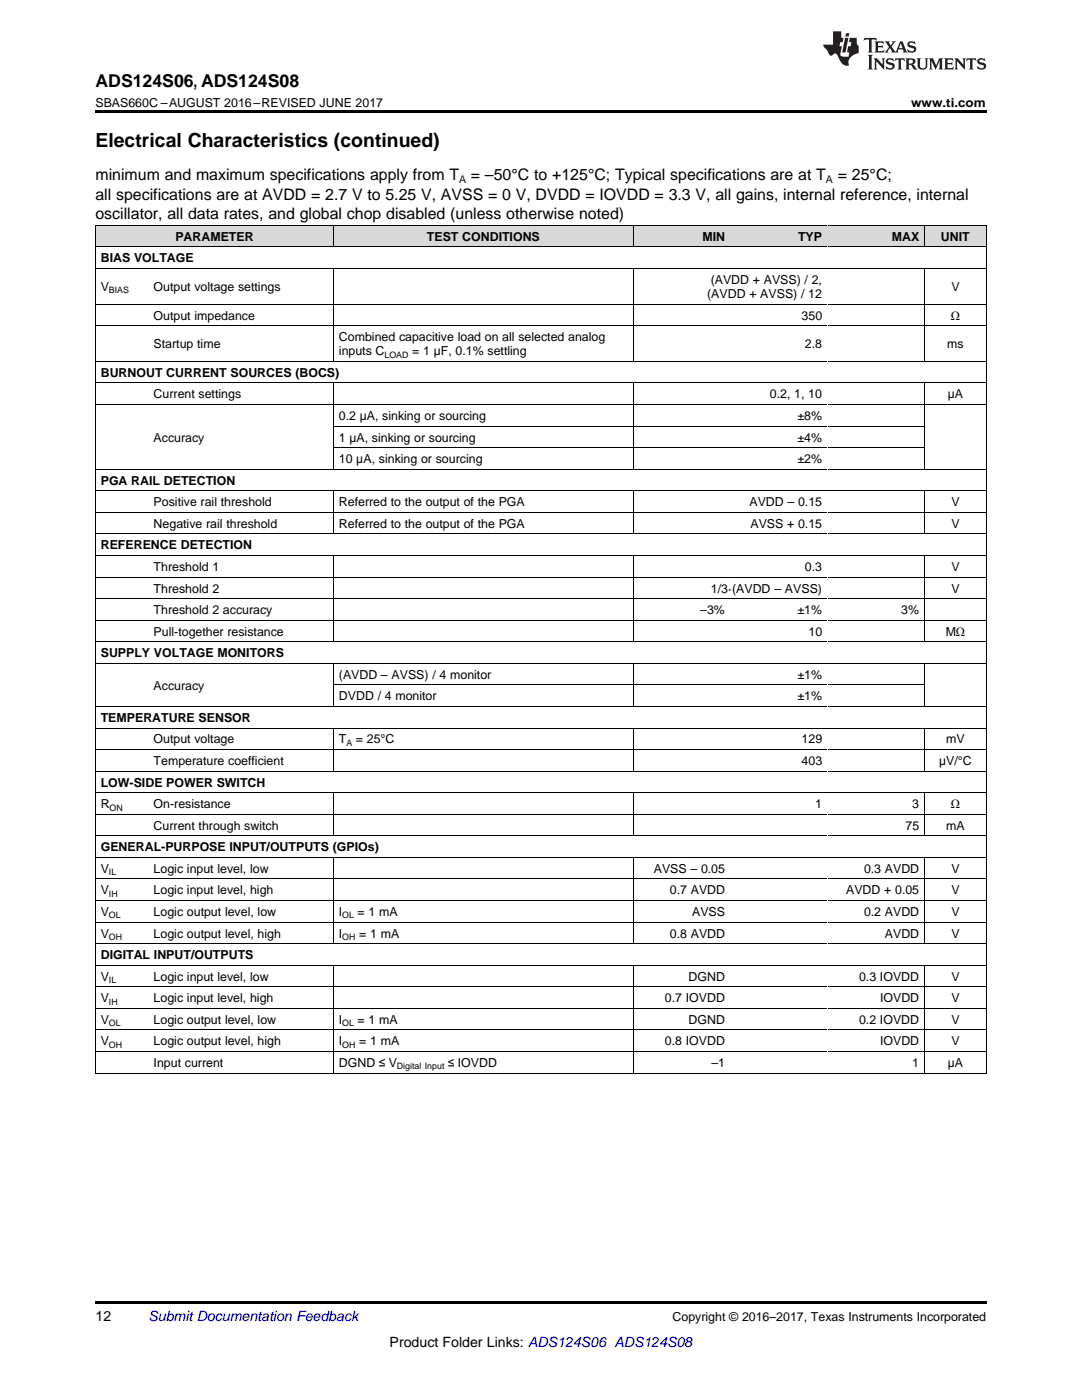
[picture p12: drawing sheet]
<svg xmlns="http://www.w3.org/2000/svg" width="216mm" height="279mm" viewBox="0 0 216 279" stroke-linecap="round" stroke-linejoin="round" font-family="sans-serif">
<defs><g id="words">
<text font-size="3.9" x="19" y="29.3">Electrical Characteristics (continued)</text>
<text font-size="3.5" x="19" y="17.3">ADS124S06, ADS124S08</text>
<g font-size="3.2">
<text x="19" y="36">minimum and maximum specifications apply from T</text>
<text x="94" y="36">= –50°C to +125°C; Typical specifications are at T</text>
<text x="167.2" y="36">= 25°C;</text>
<text x="19" y="39.9">all specifications are at AVDD = 2.7 V to 5.25 V, AVSS = 0 V, DVDD = IOVDD = 3.3 V, all gains, internal reference, internal</text>
<text x="19" y="43.7">oscillator, all data rates, and global chop disabled (unless otherwise noted)</text>
</g>
<g font-size="2.8">
<text x="19" y="263.6">12</text>
<text x="77.8" y="268.9">Product Folder Links: ADS124S06 ADS124S08</text>
</g>
<text font-size="2.8" fill="#0000c8" x="29.6" y="263.6">Submit Documentation Feedback</text>
<g font-size="2.5">
<text x="19" y="21.4">SBAS660C –AUGUST 2016–REVISED JUNE 2017</text>
<text x="181.8" y="21.4">www.ti.com</text>
<text x="20.1" y="52.4">BIAS VOLTAGE</text>
<text x="35" y="48">PARAMETER</text>
<text x="85.2" y="48">TEST CONDITIONS</text>
<text x="140.2" y="48">MIN</text>
<text x="159.2" y="48">TYP</text>
<text x="177.9" y="48">MAX</text>
<text x="187.7" y="48">UNIT</text>
<text x="20.1" y="58.1">V</text>
<text x="30.7" y="58.1">Output voltage settings</text>
<text x="141.1" y="59.5">(AVDD + AVSS) / 12</text>
<text x="141.8" y="56.7">(AVDD + AVSS) / 2,</text>
<text x="189.8" y="58.1">V</text>
<text x="30.7" y="63.8">Output impedance</text>
<text x="159.9" y="63.8">350</text>
<text x="189.7" y="63.8">Ω</text>
<text x="30.7" y="69.5">Startup time</text>
<text x="67.6" y="68.1">Combined capacitive load on all selected analog</text>
<text x="67.6" y="70.9">inputs C</text>
<text x="82.3" y="70.9">= 1 µF, 0.1% settling</text>
<text x="160.6" y="69.5">2.8</text>
<text x="189" y="69.5">ms</text>
<text x="20.1" y="75.2">BURNOUT CURRENT SOURCES (BOCS)</text>
<text x="30.7" y="79.5">Current settings</text>
<text x="67.6" y="83.8">0.2 µA, sinking or sourcing</text>
<text x="153.6" y="79.5">0.2, 1, 10</text>
<text x="159.1" y="83.8">±8%</text>
<text x="189.1" y="79.5">µA</text>
<text x="30.7" y="88.1">Accuracy</text>
<text x="67.6" y="88.1">1 µA, sinking or sourcing</text>
<text x="159.1" y="88.1">±4%</text>
<text x="67.6" y="92.4">10 µA, sinking or sourcing</text>
<text x="159.1" y="92.4">±2%</text>
<text x="20.1" y="96.7">PGA RAIL DETECTION</text>
<text x="30.7" y="101">Positive rail threshold</text>
<text x="67.6" y="101">Referred to the output of the PGA</text>
<text x="149.5" y="101">AVDD – 0.15</text>
<text x="189.8" y="101">V</text>
<text x="30.7" y="105.3">Negative rail threshold</text>
<text x="67.6" y="105.3">Referred to the output of the PGA</text>
<text x="149.8" y="105.3">AVSS + 0.15</text>
<text x="189.8" y="105.3">V</text>
<text x="20.1" y="109.6">REFERENCE DETECTION</text>
<text x="30.7" y="113.9">Threshold 1</text>
<text x="160.6" y="113.9">0.3</text>
<text x="189.8" y="113.9">V</text>
<text x="30.7" y="118.3">Threshold 2</text>
<text x="141.9" y="118.3">1/3·(AVDD – AVSS)</text>
<text x="189.8" y="118.3">V</text>
<text x="30.7" y="122.6">Threshold 2 accuracy</text>
<text x="139.7" y="122.6">–3%</text>
<text x="159.1" y="122.6">±1%</text>
<text x="179.8" y="122.6">3%</text>
<text x="20.1" y="131.2">SUPPLY VOLTAGE MONITORS</text>
<text x="30.7" y="126.9">Pull-together resistance</text>
<text x="161.3" y="126.9">10</text>
<text x="188.7" y="126.9">MΩ</text>
<text x="30.7" y="137.6">Accuracy</text>
<text x="67.6" y="135.5">(AVDD – AVSS) / 4 monitor</text>
<text x="159.1" y="135.5">±1%</text>
<text x="67.6" y="139.8">DVDD / 4 monitor</text>
<text x="159.1" y="139.8">±1%</text>
<text x="20.1" y="144.1">TEMPERATURE SENSOR</text>
<text x="30.7" y="148.4">Output voltage</text>
<text x="67.6" y="148.4">T</text>
<text x="71" y="148.4">= 25°C</text>
<text x="159.9" y="148.4">129</text>
<text x="188.8" y="148.4">mV</text>
<text x="30.7" y="152.7">Temperature coefficient</text>
<text x="159.9" y="152.7">403</text>
<text x="187.4" y="152.7">µV/°C</text>
<text x="20.1" y="157">LOW-SIDE POWER SWITCH</text>
<text x="20.1" y="161.3">R</text>
<text x="30.7" y="161.3">On-resistance</text>
<text x="162.7" y="161.3">1</text>
<text x="182" y="161.3">3</text>
<text x="189.7" y="161.3">Ω</text>
<text x="30.7" y="165.6">Current through switch</text>
<text x="180.7" y="165.6">75</text>
<text x="188.8" y="165.6">mA</text>
<text x="20.1" y="169.9">GENERAL-PURPOSE INPUT/OUTPUTS (GPIOs)</text>
<text x="20.1" y="174.2">V</text>
<text x="20.1" y="178.5">V</text>
<text x="30.7" y="174.2">Logic input level, low</text>
<text x="30.7" y="178.5">Logic input level, high</text>
<text x="130.5" y="174.2">AVSS – 0.05</text>
<text x="133.7" y="178.5">0.7 AVDD</text>
<text x="168.8" y="178.5">AVDD + 0.05</text>
<text x="172.4" y="174.2">0.3 AVDD</text>
<text x="189.8" y="174.2">V</text>
<text x="189.8" y="178.5">V</text>
<text x="20.1" y="182.8">V</text>
<text x="30.7" y="182.8">Logic output level, low</text>
<text x="67.6" y="182.8">I</text>
<text x="71.4" y="182.8">= 1 mA</text>
<text x="138.1" y="182.8">AVSS</text>
<text x="172.4" y="182.8">0.2 AVDD</text>
<text x="189.8" y="182.8">V</text>
<text x="20.1" y="187.1">V</text>
<text x="20.1" y="191.4">DIGITAL INPUT/OUTPUTS</text>
<text x="30.7" y="187.1">Logic output level, high</text>
<text x="67.6" y="187.1">I</text>
<text x="71.7" y="187.1">= 1 mA</text>
<text x="133.7" y="187.1">0.8 AVDD</text>
<text x="176.6" y="187.1">AVDD</text>
<text x="189.8" y="187.1">V</text>
<text x="20.1" y="195.7">V</text>
<text x="30.7" y="195.7">Logic input level, low</text>
<text x="137.4" y="195.7">DGND</text>
<text x="171.4" y="195.7">0.3 IOVDD</text>
<text x="189.8" y="195.7">V</text>
<text x="20.1" y="200">V</text>
<text x="30.7" y="200">Logic input level, high</text>
<text x="132.7" y="200">0.7 IOVDD</text>
<text x="175.6" y="200">IOVDD</text>
<text x="189.8" y="200">V</text>
<text x="20.1" y="204.3">V</text>
<text x="20.1" y="208.6">V</text>
<text x="30.7" y="204.3">Logic output level, low</text>
<text x="30.7" y="208.6">Logic output level, high</text>
<text x="67.6" y="204.3">I</text>
<text x="67.6" y="208.6">I</text>
<text x="71.4" y="204.3">= 1 mA</text>
<text x="71.7" y="208.6">= 1 mA</text>
<text x="132.7" y="208.6">0.8 IOVDD</text>
<text x="137.4" y="204.3">DGND</text>
<text x="171.4" y="204.3">0.2 IOVDD</text>
<text x="175.6" y="208.6">IOVDD</text>
<text x="189.8" y="204.3">V</text>
<text x="189.8" y="208.6">V</text>
<text x="30.7" y="212.9">Input current</text>
<text x="67.6" y="212.9">DGND ≤ V</text>
<text x="89.4" y="212.9">≤ IOVDD</text>
<text x="142" y="212.9">–1</text>
<text x="182" y="212.9">1</text>
<text x="189.1" y="212.9">µA</text>
<text x="134.2" y="263.6">Copyright © 2016–2017, Texas Instruments Incorporated</text>
</g>
<g font-size="2.1">
<text x="91.6" y="36.6">A</text>
<text x="164.8" y="36.6">A</text>
</g>
<g font-size="1.8">
<text x="21.7" y="58.6">BIAS</text>
<text x="76.7" y="71.4">LOAD</text>
<text x="69.1" y="148.9">A</text>
<text x="21.9" y="161.8">ON</text>
<text x="21.7" y="174.7">IL</text>
<text x="21.7" y="179">IH</text>
<text x="21.7" y="183.3">OL</text>
<text x="68.3" y="183.3">OL</text>
<text x="21.7" y="187.6">OH</text>
<text x="68.3" y="187.6">OH</text>
<text x="21.7" y="196.2">IL</text>
<text x="21.7" y="200.5">IH</text>
<text x="21.7" y="204.8">OL</text>
<text x="21.7" y="209.1">OH</text>
<text x="68.3" y="204.8">OL</text>
<text x="68.3" y="209.1">OH</text>
<text x="79.2" y="213.4">Digital Input</text>
</g>
</g></defs>
<g fill="#d8d8d8">
<path d="M19 45h10.6v4.3h-10.6z"/>
<path d="M29.6 45h19.4v4.3h-19.4z"/>
<path d="M49 45h17.6v4.3h-17.6z"/>
<path d="M66.6 45h38.7v4.3h-38.7z"/>
<path d="M105.3 45h21.1v4.3h-21.1z"/>
<path d="M126.4 45h19.4v4.3h-19.4z"/>
<path d="M145.8 45h19.3v4.3h-19.3z"/>
<path d="M165.1 45h19.4v4.3h-19.4z"/>
<path d="M184.5 45h12.3v4.3h-12.3z"/>
</g>
<path d="M19 22h177.8v.5h-177.8zM19 259.7h177.8v.5h-177.8z" fill="#000"/>
<g fill="none" stroke="#000" stroke-width=".2">
<path d="M19 53.6h177.8M19 49.3h177.8M19 45h177.8M19.1 45v169.2M66.5 45v4.3M66.5 53.6v18.6M126.3 45v4.3M126.3 53.6v18.6M184.4 45v4.3M184.4 53.6v18.6M196.8 45v169.2M19 76.4h177.8"/>
<path d="M19 72.1h177.8M19 65h177.8M19 60.7h177.8M66.5 76.5v17.2M126.3 76.5v17.2M184.4 76.5v17.2M19 97.9h177.8M19 93.6h177.8M19 80.7h177.8M66.5 98v8.6M66.6 89.3h117.9M66.6 85h117.9"/>
<path d="M126.3 98v8.6M184.4 98v8.6M19 119.5h177.8M19 115.2h177.8M19 110.9h177.8M19 106.6h177.8M19 102.3h177.8M66.5 110.9v17.2M126.3 110.9v17.2M184.4 110.9v17.2M19 132.4h177.8M19 128.1h177.8"/>
<path d="M19 123.8h177.8M66.5 132.4v8.6M66.6 136.7h117.9M126.3 132.4v8.6M184.4 132.4v8.6M19 158.2h177.8M19 153.9h177.8M19 149.6h177.8M19 145.3h177.8M19 141h177.8M66.5 145.3v8.7M66.5 158.3v8.6"/>
<path d="M126.3 145.3v8.7M126.3 158.3v8.6M184.4 145.3v8.7M184.4 158.3v8.6M19 179.7h177.8M19 175.4h177.8M19 171.1h177.8M19 166.8h177.8M19 162.5h177.8M66.5 171.2v17.2M126.3 171.2v17.2M184.4 171.2v17.2"/>
<path d="M19 196.9h177.8M19 192.6h177.8M19 188.3h177.8M19 184h177.8M66.5 192.7v21.5M126.3 192.7v21.5M184.4 192.7v21.5M19 214.2h177.8M19 209.8h177.8M19 205.5h177.8M19 201.2h177.8"/>
</g>
<g fill="#231f20">
<path d="M172.5 7.6l-.1 .5 .4-.2h.6v.1v2.1l-.2 .4h.9l-.2-.4v-2.1l.1-.1h.5l.5 .2-.2-.5zM174.5 8.3l.2 .3v1.5l-.2 .4h1.8l.2-.6a1.04 1.04 0 0 1-1.3 .2v-.7h.6l.3 .2v-.6l-.3 .2h-.6v-.6l.8-.1 .4 .3-.2-.5zM176.5 8.3l.9 1.1-.9 1.1h.8l-.2-.2 .4-.7 .5 .7-.2 .2h1.5l-.2-.2 .2-.4h.9l.1 .4-.2 .2h1l-.3-.3-.7-1.9h-.5l-.9 2-.8-1 .9-1h-.8l.1 .3-.4 .5-.3-.6 .1-.2zM179.7 8.6l.4 1h-.7zM181.3 8.4a.63 .63 0 0 0-.2 .7 .63 .63 0 0 0 .6 .4l.6 .2 .1 .2a.75 .75 0 0 1-.7 .4 .75 .75 0 0 1-.6-.5l.1 .7 .1-.1a1.11 1.11 0 0 0 1.5-.6 1.13 1.13 0 0 0-1.2-.8l-.1-.4a1.04 1.04 0 0 1 1.2 .2l-.2-.5-.2 .1-.4-.2zM173.2 10.9l.2 .4v2.2l-.2 .4h1l-.3-.4v-2.2l.3-.4zM174.3 11.6l.3 .4v1.5l-.3 .4h.8l-.2-.4v-1.3l1.5 1.7v-1.9l.2-.4h-.7l.2 .4v.9l-1.1-1.3zM177 11.8a.62 .62 0 0 0-.2 .7 .62 .62 0 0 0 .6 .4l.6 .1 .1 .3a.76 .76 0 0 1-.7 .3 .76 .76 0 0 1-.7-.4l.2 .7 .1-.1a1.11 1.11 0 0 0 1.5-.6 1.13 1.13 0 0 0-1.2-.8l-.1-.4a1.04 1.04 0 0 1 1.2 .2l-.2-.6-.2 .1-.5-.1zM178.7 11.6l-.2 .6a.61 .61 0 0 1 .8-.3v1.6l-.2 .4h.9l-.2-.4v-1.6a.63 .63 0 0 1 .7 .3l-.1-.6zM180.6 11.6l.3 .4v1.5l-.3 .4h1l-.2-.2-.1-.8 .6 .2a.76 .76 0 0 0 1.2 .7l-1-1a.58 .58 0 0 0 .6-.5 .58 .58 0 0 0-.5-.6zM181.4 11.9h.1a.45 .45 0 0 1 .5 .1 .45 .45 0 0 1 .1 .5l-.8 .2zM182.9 11.6l.2 .2a2.17 2.17 0 0 0 .3 1.9 .99 .99 0 0 0 1.6-.6v-1.1l.2-.4h-.7l.2 .2a1.92 1.92 0 0 1-.2 1.8 .6 .6 0 0 1-.9-.5v-1.1l.2-.4zM185.4 11.6l.2 .4v1.5l-.2 .4h.7l-.2-.4v-1.4l.8 1.8 .8-1.8v1.4l-.2 .4h.9l-.2-.4v-1.5l.2-.4h-.8l-.6 1.5-.6-1.5zM188.4 11.6l.2 .4v1.5l-.2 .4h1.8l.1-.6a1.04 1.04 0 0 1-1.2 .1v-.6h.5l.4 .2v-.6l-.4 .2h-.5v-.7h.8l.3 .3-.1-.6zM190.5 11.6l.2 .4v1.5l-.2 .4h.7l-.2-.4v-1.3l1.5 1.7v-1.9l.2-.4h-.7l.2 .4v.9l-1.1-1.3zM192.9 11.6l-.1 .6a.61 .61 0 0 1 .7-.3l.1 1.6-.3 .4h1l-.3-.4 .1-1.6a.63 .63 0 0 1 .7 .3l-.1-.6zM195.2 11.8a.62 .62 0 0 0-.2 .7 .62 .62 0 0 0 .6 .4l.6 .1 .1 .3a.76 .76 0 0 1-.7 .3 .76 .76 0 0 1-.6-.4l.1 .7 .1-.1a1.11 1.11 0 0 0 1.6-.6 1.13 1.13 0 0 0-1.3-.8l-.1-.4a1.04 1.04 0 0 1 1.2 .2l-.1-.6-.2 .1-.5-.1z"/>
<path d="M166.2 6.3v2.6h-1.9v.4l.8 .9a.91 .91 0 0 0 1 .8 .56 .56 0 0 1 .5-.3 .56 .56 0 0 1 .5 .3l.4 .8a1.53 1.53 0 0 0 1.9 1.2 1.54 1.54 0 0 1 1-2.1l.9-.3v-1.4a1.52 1.52 0 0 1-.4-1.6h-1.3l-.2 .8h.5l-.2 .8h-.5l-.1 1v.2l.4 .1-.2 .8a1.93 1.93 0 0 1-1.6-.3l.3-1.8h-.5l.2-.8h.4l.2-.8h-.4v-1.3zM168.6 7.6l-.6 2.9h.7l.6-2.9zM168.8 6.6l-.1 .7h.6l.2-.7z"/>
</g>
<use href="#words"/>
</svg>
